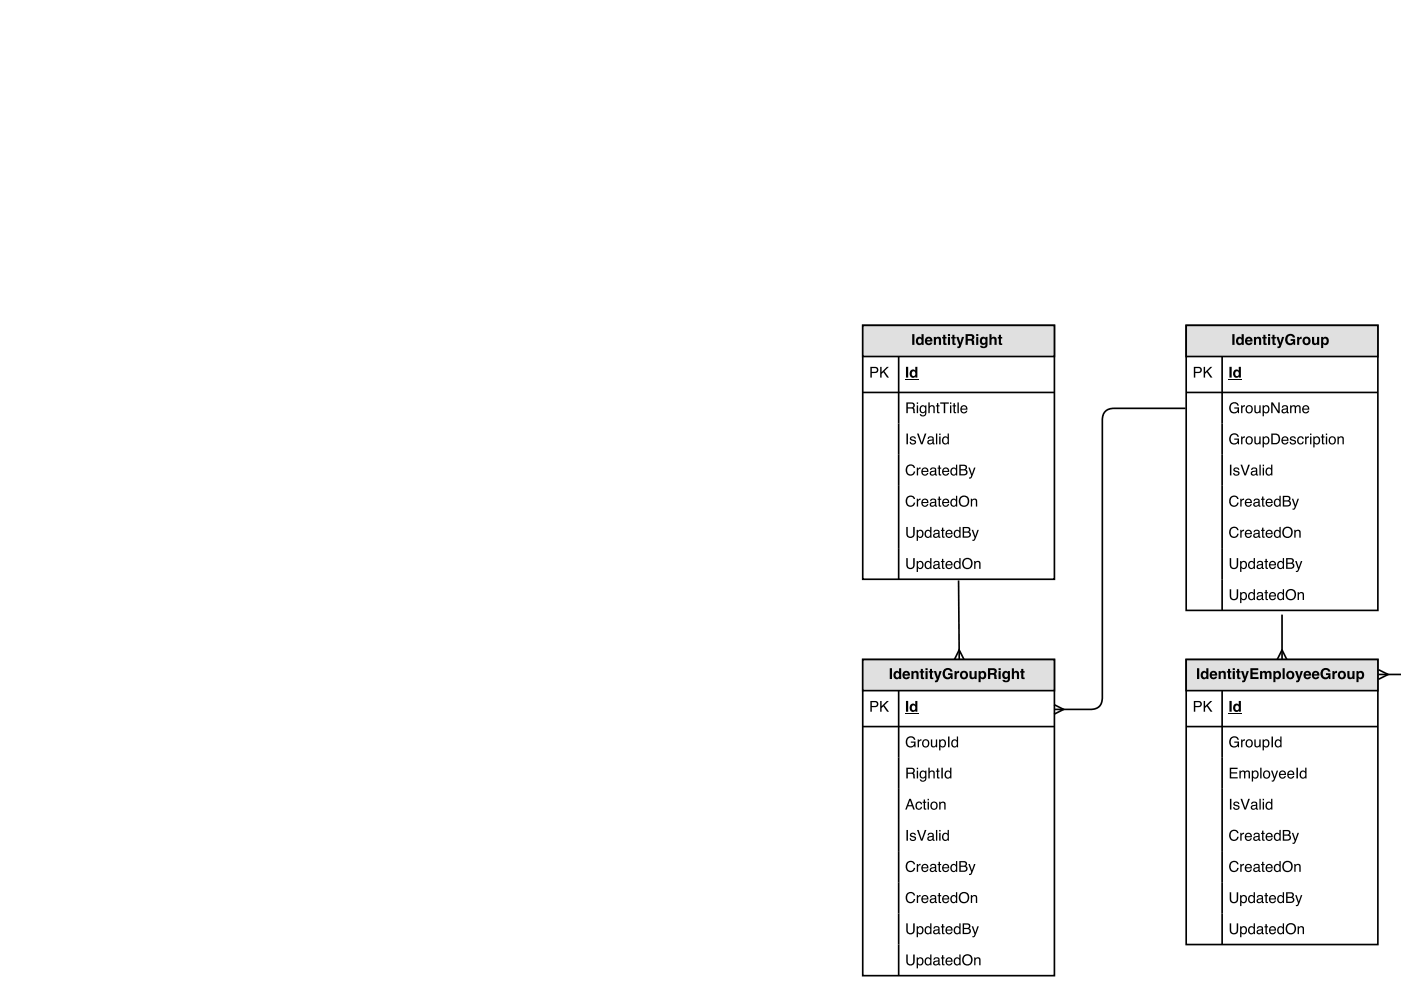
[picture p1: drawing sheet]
<svg xmlns="http://www.w3.org/2000/svg" width="297mm" height="211mm" viewBox="0 0 297 211" stroke-linecap="round" stroke-linejoin="round" font-family="sans-serif">
<path d="M182.9 69h40.7v53.9h-40.7z" fill="none" stroke="#000" stroke-width=".35"/>
<path d="M182.9 69h40.7v6.6h-40.7z" fill="#e0e0e0"/>
<path d="M182.9 69h40.7v6.6h-40.7zM190.5 75.6v47.3M182.9 83.2h40.7" fill="none" stroke="#000" stroke-width=".35"/>
<g fill="#000">
<path d="M184.5 77.8h1.1a.66 .66 0 0 1 .6 .7 .66 .66 0 0 1-.6 .6h-.8v1h-.3zM184.8 78.1v.8h.7a.4 .4 0 0 0 .4-.4 .4 .4 0 0 0-.4-.4zM186.6 77.8h.3v1.1l1.1-1.1h.5l-1 .9 1 1.4h-.4l-.8-1.2-.4 .4v.8h-.3z"/>
<path d="M193.4 70.9h.5v2.3h-.5zM194.4 71.7l.5-.3 .5 .3v-.8h.4v2.3h-.4v-.3a.73 .73 0 0 1-1 .2 .73 .73 0 0 1-.2-1zM194.7 72a.44 .44 0 0 0 0 .7 .44 .44 0 0 0 .7-.2 .43 .43 0 0 0-.1-.6 .43 .43 0 0 0-.6 .1zM196.7 71.9l-.2 .2h.7l-.2-.3zM196.3 71.7a.82 .82 0 0 1 1-.2 .82 .82 0 0 1 .4 .9h-1.2l.3 .4 .9-.1a.87 .87 0 0 1-1.4 .3 .87 .87 0 0 1 0-1.3zM198 71.5h.4v.2a.59 .59 0 0 1 .7-.3 .59 .59 0 0 1 .4 .6v1.2h-.4v-1.2l-.3-.2-.4 .3v1.1h-.4zM200 71h.4v.5h.3v.3h-.3v1h.3v.4l-.5-.1-.2-.1v-1.2h-.3v-.3h.3zM201 70.9h.4v.4h-.4zM201 71.5h.4v1.7h-.4zM201.9 71h.5v.5h.2v.3h-.2v1h.2v.4l-.5-.1-.2-.1v-1.2h-.2v-.3h.2zM202.7 71.5h.5l.4 1.2 .3-1.2h.5l-.6 1.6a.67 .67 0 0 1-.8 .7v-.3l.3-.1 .1-.2zM205.2 71.3v.6h.5a.31 .31 0 0 0 .4-.3 .31 .31 0 0 0-.4-.3zM204.7 70.9h1.1a.64 .64 0 0 1 .8 .4 .64 .64 0 0 1-.4 .8l.3 .1 .1 1-.5-.1a.7 .7 0 0 0-.4-.8h-.5v.9h-.5zM207 70.9h.4v.4h-.4zM207 71.5h.4v1.7h-.4zM208.4 71.9a.44 .44 0 0 0-.2 .6 .44 .44 0 0 0 .7 0l-.1-.6zM208.1 71.5l.5-.1 .3 .3v-.2h.5v1.6a.83 .83 0 0 1-.7 .7 .83 .83 0 0 1-.9-.5h.5a.4 .4 0 0 0 .5 .1 .4 .4 0 0 0 .1-.5 .76 .76 0 0 1-1 0 .76 .76 0 0 1-.1-1zM209.8 70.9h.4v.8a.6 .6 0 0 1 .8-.2 .6 .6 0 0 1 .3 .7v1h-.4l-.1-1.2-.2-.2-.4 .2v1.2h-.4zM211.8 71h.4v.5h.3v.3h-.3v1h.3v.4l-.6-.1-.1-.1v-1.2h-.3v-.3h.3z"/>
<path d="M192.2 92h.3v2.2h-.3zM193.1 92.7a.67 .67 0 0 1 1.1 .3h-.3a.35 .35 0 0 0-.3-.2 .35 .35 0 0 0-.4 .3l.1 .1a.79 .79 0 0 1 .9 .8 .72 .72 0 0 1-.8 .3 .72 .72 0 0 1-.5-.6h.2a.4 .4 0 0 0 .4 .4 .4 .4 0 0 0 .4-.4v-.1a.75 .75 0 0 1-.9-.8zM194.4 92h.4l.6 1.9 .7-1.9h.3l-.8 2.2h-.3zM196.9 93.7a.4 .4 0 0 0 .5 .3 .4 .4 0 0 0 .2-.6zM196.8 92.8a.74 .74 0 0 1 1.2 .2v1h.2l-.2 .3a.47 .47 0 0 0-.7 0 .51 .51 0 0 1-.7-.4 .51 .51 0 0 1 .5-.6l.6-.2a.38 .38 0 0 0-.4-.4 .38 .38 0 0 0-.4 .4h-.2zM198.4 92h.3v2.2h-.3zM199.1 92.6h.3v1.6h-.3zM199.1 92h.3v.3h-.3zM200.1 92.9a.58 .58 0 0 0-.1 .8 .58 .58 0 0 0 .8 .2 .57 .57 0 0 0 .1-.8 .57 .57 0 0 0-.8-.2zM200 92.7l.6-.1 .3 .2v-.9h.3v2.3h-.3v-.2a.76 .76 0 0 1-1 .1 .76 .76 0 0 1-.1-1.1z"/>
<path d="M192.1 77.8h.5v2.3h-.5zM193.1 78.6l.5-.2 .5 .2v-.8h.4v2.3h-.4v-.2a.73 .73 0 0 1-1 .1 .73 .73 0 0 1-.2-1zM193.4 78.9a.44 .44 0 0 0 0 .7 .44 .44 0 0 0 .6-.1 .43 .43 0 0 0 0-.6 .43 .43 0 0 0-.6 0z"/>
<path d="M192.5 85.6v.8h.7a.39 .39 0 0 0 .4-.4 .39 .39 0 0 0-.4-.4zM192.2 85.3a1.96 1.96 0 0 1 1.6 .2l.1 .6-.3 .4 .3 .3 .1 .8h-.3l-.1-.8-.4-.1h-.7v.9h-.3zM194.4 86h.3v1.6h-.3zM194.4 85.3h.3v.4h-.3zM195.2 86.2l.5-.3 .5 .3v-.2h.2v1.5a.73 .73 0 0 1-.5 .8 .73 .73 0 0 1-.9-.5h.3a.48 .48 0 0 0 .6 .2 .48 .48 0 0 0 .2-.6 .72 .72 0 0 1-.9 .1 .72 .72 0 0 1-.2-.9zM195.4 86.3a.55 .55 0 0 0-.1 .8 .55 .55 0 0 0 .8 0 .55 .55 0 0 0 0-.7 .55 .55 0 0 0-.7-.1zM196.8 85.3h.3v.9a.59 .59 0 0 1 .7-.2 .59 .59 0 0 1 .4 .6v1h-.3v-1a.41 .41 0 0 0-.5-.4 .41 .41 0 0 0-.3 .5v.9h-.3zM198.7 85.5h.2v.5h.3v.2h-.3v1.1l.3 .1v.2a.4 .4 0 0 1-.5-.3v-1.1h-.3v-.2h.3zM199.3 85.3h1.9v.3h-.8v2h-.3v-2h-.8zM201.4 86h.3v1.6h-.3zM201.4 85.3h.3v.4h-.3zM202.2 85.5h.3v.5h.2v.2h-.2v1.1l.2 .1v.2a.4 .4 0 0 1-.5-.3v-1.1h-.3v-.2h.3zM203 85.3h.3v2.3h-.3zM203.8 86.2a.76 .76 0 0 1 .9-.2 .76 .76 0 0 1 .4 .9h-1.2a.47 .47 0 0 0 .4 .5 .47 .47 0 0 0 .5-.3h.3a.81 .81 0 0 1-1.2 .5 .81 .81 0 0 1-.2-1.2zM204 86.3l-.1 .4h.9l-.3-.5z"/>
<path d="M192.3 98.8a.99 .99 0 0 1 1-.3 .99 .99 0 0 1 .7 .7h-.3a.73 .73 0 0 0-.9-.4 .73 .73 0 0 0-.5 .9 .72 .72 0 0 0 .6 .9 .72 .72 0 0 0 .8-.6h.3a1.06 1.06 0 0 1-1.3 .8 1.06 1.06 0 0 1-.7-1.4zM194.4 99.2h.2v.3l.6-.4v.3a.45 .45 0 0 0-.5 .5v.9h-.3zM195.5 99.4a.76 .76 0 0 1 1-.2 .76 .76 0 0 1 .3 .9h-1.2a.47 .47 0 0 0 .4 .5 .47 .47 0 0 0 .5-.3h.3a.81 .81 0 0 1-1.1 .5 .81 .81 0 0 1-.3-1.2zM195.8 99.5l-.2 .4h1l-.3-.5zM197.4 100.3a.4 .4 0 0 0 .6 .3 .4 .4 0 0 0 .2-.6zM197.3 99.4a.74 .74 0 0 1 1.2 .2v1h.2l-.2 .3a.47 .47 0 0 0-.7 0 .51 .51 0 0 1-.7-.4 .51 .51 0 0 1 .5-.6l.6-.2a.38 .38 0 0 0-.3-.4 .38 .38 0 0 0-.4 .4h-.3zM199 98.7h.3v.5h.3v.2h-.3v1.1l.3 .1v.2a.4 .4 0 0 1-.6-.3v-1.1h-.2v-.2h.2zM200 99.4a.76 .76 0 0 1 .9-.2 .76 .76 0 0 1 .4 .9h-1.3a.47 .47 0 0 0 .4 .5 .47 .47 0 0 0 .6-.3h.2a.81 .81 0 0 1-1.1 .5 .81 .81 0 0 1-.3-1.2zM200.2 99.5l-.2 .4h1l-.3-.5zM201.9 99.5a.58 .58 0 0 0-.1 .8 .58 .58 0 0 0 .8 .2 .57 .57 0 0 0 .1-.8 .57 .57 0 0 0-.8-.2zM201.8 99.3l.6-.1 .3 .2v-.9h.3v2.3h-.3v-.2a.76 .76 0 0 1-1.1 .1 .76 .76 0 0 1 0-1.1zM203.7 98.8v.7h.6a.37 .37 0 0 0 .4-.3 .37 .37 0 0 0-.5-.4zM203.7 99.8v.8h.7a.41 .41 0 0 0 .4-.5 .41 .41 0 0 0-.5-.3zM203.4 98.6h1a.56 .56 0 0 1 .6 .3 .56 .56 0 0 1-.3 .7 .64 .64 0 0 1 .4 .8 .64 .64 0 0 1-.7 .4h-1zM205.3 99.2h.3l.5 1.3 .4-1.3h.3l-.6 1.8a.55 .55 0 0 1-.7 .5v-.3h.2l.2-.3z"/>
<path d="M192.1 111.8h.4v1.4a.59 .59 0 0 0 .5 .6 .59 .59 0 0 0 .6-.6v-1.4h.3v1.2a.91 .91 0 0 1-.9 1.1 .91 .91 0 0 1-.9-1.1zM194.8 112.7a.58 .58 0 0 0-.2 .8 .58 .58 0 0 0 .8 .2 .58 .58 0 0 0 .1-.8 .58 .58 0 0 0-.7-.2zM194.3 112.4h.3v.2a.73 .73 0 0 1 1-.1 .73 .73 0 0 1 .2 1 .65 .65 0 0 1-.5 .6 .65 .65 0 0 1-.7-.2v.8h-.3zM196.4 112.8a.58 .58 0 0 0-.1 .7 .58 .58 0 0 0 .8 .2 .57 .57 0 0 0 .1-.8 .57 .57 0 0 0-.8-.1zM196.3 112.5l.6-.1 .3 .2v-.8h.3v2.2h-.3v-.2a.76 .76 0 0 1-1 .1 .76 .76 0 0 1-.1-1.1zM198.1 113.5a.4 .4 0 0 0 .6 .3 .4 .4 0 0 0 .2-.6zM198 112.6a.74 .74 0 0 1 1.2 .2v1h.2l-.1 .3a.47 .47 0 0 0-.8 0 .51 .51 0 0 1-.7-.4 .51 .51 0 0 1 .5-.6l.6-.1a.38 .38 0 0 0-.3-.4 .38 .38 0 0 0-.4 .3h-.3zM199.7 111.9h.3v.5h.3v.2h-.3v1.1l.3 .1v.2a.4 .4 0 0 1-.6-.3v-1.1h-.2v-.2h.2zM200.7 112.6a.76 .76 0 0 1 .9-.2 .76 .76 0 0 1 .4 .9h-1.2a.47 .47 0 0 0 .3 .5 .47 .47 0 0 0 .6-.3h.2a.81 .81 0 0 1-1.1 .5 .81 .81 0 0 1-.3-1.2zM200.9 112.7l-.1 .4h.9l-.3-.5zM202.6 112.8a.58 .58 0 0 0-.1 .7 .58 .58 0 0 0 .8 .2 .57 .57 0 0 0 .1-.8 .57 .57 0 0 0-.8-.1zM202.5 112.5l.6-.1 .3 .2v-.8h.3v2.2h-.3v-.2a.76 .76 0 0 1-1.1 .1 .76 .76 0 0 1 0-1.1zM204.4 112v.7h.6a.37 .37 0 0 0 .4-.3 .37 .37 0 0 0-.4-.4zM204.4 113v.8h.7a.41 .41 0 0 0 .4-.5 .41 .41 0 0 0-.5-.3zM204.1 111.8h1a.56 .56 0 0 1 .6 .3 .56 .56 0 0 1-.3 .7 .64 .64 0 0 1 .4 .8 .64 .64 0 0 1-.7 .4h-1zM206 112.4h.3l.5 1.3 .4-1.3h.3l-.6 1.8a.55 .55 0 0 1-.7 .5v-.3h.2l.2-.3z"/>
<path d="M192.1 118.4h.4v1.4a.59 .59 0 0 0 .5 .6 .59 .59 0 0 0 .6-.6v-1.4h.3v1.3a.91 .91 0 0 1-.9 1 .91 .91 0 0 1-.9-1zM194.8 119.3a.58 .58 0 0 0-.2 .8 .58 .58 0 0 0 .8 .2 .58 .58 0 0 0 .1-.8 .58 .58 0 0 0-.7-.2zM194.3 119h.3v.2a.73 .73 0 0 1 1-.1 .73 .73 0 0 1 .2 1 .65 .65 0 0 1-.5 .6 .65 .65 0 0 1-.7-.2v.8h-.3zM196.4 119.4a.58 .58 0 0 0-.1 .7 .58 .58 0 0 0 .8 .2 .57 .57 0 0 0 .1-.8 .57 .57 0 0 0-.8-.1zM196.3 119.1l.6-.1 .3 .2v-.8h.3v2.2h-.3v-.2a.76 .76 0 0 1-1 .1 .76 .76 0 0 1-.1-1.1zM198.1 120.1a.4 .4 0 0 0 .6 .3 .4 .4 0 0 0 .2-.6zM198 119.2a.74 .74 0 0 1 1.2 .2v1l.2 .1-.1 .2a.47 .47 0 0 0-.8 0 .51 .51 0 0 1-.7-.4 .51 .51 0 0 1 .5-.6l.6-.1a.38 .38 0 0 0-.3-.4 .38 .38 0 0 0-.4 .3h-.3zM199.7 118.5h.3v.5h.3v.2h-.3v1.1l.3 .1v.2a.4 .4 0 0 1-.6-.3v-1.1h-.2v-.2h.2zM200.7 119.2a.76 .76 0 0 1 .9-.2 .76 .76 0 0 1 .4 .9h-1.2a.47 .47 0 0 0 .3 .6 .47 .47 0 0 0 .6-.4h.2a.81 .81 0 0 1-1.1 .5 .81 .81 0 0 1-.3-1.2zM200.9 119.3l-.1 .4h.9l-.3-.5zM202.6 119.4a.58 .58 0 0 0-.1 .7 .58 .58 0 0 0 .8 .2 .57 .57 0 0 0 .1-.8 .57 .57 0 0 0-.8-.1zM202.5 119.1l.6-.1 .3 .2v-.8h.3v2.2h-.3v-.2a.76 .76 0 0 1-1.1 .1 .76 .76 0 0 1 0-1.1zM204.4 118.5a1.15 1.15 0 0 1 1.6 .3 1.15 1.15 0 0 1-.3 1.6 1.15 1.15 0 0 1-1.6-.3l-.1-.9zM204.5 118.8a.91 .91 0 0 0-.1 1.2 .91 .91 0 0 0 1.2 .3 .9 .9 0 0 0 .2-1.3 .9 .9 0 0 0-1.3-.2zM206.5 119h.3v.2a.59 .59 0 0 1 .7-.2 .59 .59 0 0 1 .4 .6v1h-.3v-1a.41 .41 0 0 0-.5-.4 .41 .41 0 0 0-.3 .6v.8h-.3z"/>
<path d="M192.3 105.4a.99 .99 0 0 1 1-.3 .99 .99 0 0 1 .7 .7h-.3a.73 .73 0 0 0-.9-.4 .73 .73 0 0 0-.5 .9 .72 .72 0 0 0 .6 .9 .72 .72 0 0 0 .8-.6h.3a1.06 1.06 0 0 1-1.3 .8 1.06 1.06 0 0 1-.7-1.4zM194.4 105.8h.2v.3l.6-.4v.3a.45 .45 0 0 0-.5 .5v.9h-.3zM195.5 106a.76 .76 0 0 1 1-.2 .76 .76 0 0 1 .3 .9h-1.2a.47 .47 0 0 0 .4 .5 .47 .47 0 0 0 .5-.3h.3a.81 .81 0 0 1-1.1 .5 .81 .81 0 0 1-.3-1.2zM195.8 106.1l-.2 .4h1l-.3-.5zM197.4 106.9a.4 .4 0 0 0 .6 .3 .4 .4 0 0 0 .2-.6zM197.3 106a.74 .74 0 0 1 1.2 .2v1h.2l-.2 .3a.47 .47 0 0 0-.7 0 .51 .51 0 0 1-.7-.4 .51 .51 0 0 1 .5-.6l.6-.1a.38 .38 0 0 0-.3-.5 .38 .38 0 0 0-.4 .4h-.3zM199 105.3h.3v.5h.3v.2h-.3v1.1l.3 .1v.2a.4 .4 0 0 1-.6-.3v-1.1h-.2v-.2h.2zM200 106a.76 .76 0 0 1 .9-.2 .76 .76 0 0 1 .4 .9h-1.3a.47 .47 0 0 0 .4 .5 .47 .47 0 0 0 .6-.3h.2a.81 .81 0 0 1-1.1 .5 .81 .81 0 0 1-.3-1.2zM200.2 106.1l-.2 .4h1l-.3-.5zM201.9 106.2a.58 .58 0 0 0-.1 .7 .58 .58 0 0 0 .8 .2 .57 .57 0 0 0 .1-.8 .57 .57 0 0 0-.8-.1zM201.8 105.9l.6-.1 .3 .2v-.8h.3v2.2h-.3v-.2a.76 .76 0 0 1-1.1 .1 .76 .76 0 0 1 0-1.1zM203.7 105.3a1.15 1.15 0 0 1 1.6 .3 1.15 1.15 0 0 1-.3 1.6 1.15 1.15 0 0 1-1.6-.3l-.1-.9zM203.8 105.6a.91 .91 0 0 0-.1 1.2 .91 .91 0 0 0 1.2 .3 .9 .9 0 0 0 .2-1.3 .9 .9 0 0 0-1.3-.2zM205.8 105.8h.3v.2a.59 .59 0 0 1 .7-.2 .59 .59 0 0 1 .4 .6v1h-.3v-1a.41 .41 0 0 0-.5-.4 .41 .41 0 0 0-.3 .6v.8h-.3z"/>
</g>
<path d="M191.9 80.4h2.8" fill="none" stroke="#000" stroke-width=".21"/>
<path d="M251.5 69h40.6v60.5h-40.6z" fill="#fff"/>
<path d="M251.5 69h40.6v60.5h-40.6z" fill="none" stroke="#000" stroke-width=".35"/>
<path d="M251.5 69h40.6v6.6h-40.6z" fill="#e0e0e0"/>
<path d="M251.5 69h40.6v6.6h-40.6zM259.1 75.6v53.9M251.5 83.2h40.6" fill="none" stroke="#000" stroke-width=".35"/>
<g fill="#000">
<path d="M253.1 77.8h1a.66 .66 0 0 1 .7 .7 .66 .66 0 0 1-.7 .6h-.7v1h-.3zM253.4 78.1v.8h.6a.4 .4 0 0 0 .5-.4 .4 .4 0 0 0-.5-.4zM255.2 77.8h.3v1.1l1.1-1.1h.4l-.9 .9 1 1.4h-.4l-.8-1.2-.4 .4v.8h-.3z"/>
<path d="M261.3 70.9h.5v2.3h-.5zM262.3 71.7l.5-.3 .5 .3v-.8h.4v2.3h-.4v-.3a.73 .73 0 0 1-1 .2 .73 .73 0 0 1-.2-1zM262.6 72a.44 .44 0 0 0-.1 .7 .44 .44 0 0 0 .7-.2 .43 .43 0 0 0 0-.6 .43 .43 0 0 0-.6 .1zM264.5 71.9l-.1 .2h.7l-.2-.3zM264.2 71.7a.82 .82 0 0 1 1-.2 .82 .82 0 0 1 .4 .9h-1.2l.3 .4 .8-.1a.87 .87 0 0 1-1.3 .3 .87 .87 0 0 1 0-1.3zM265.9 71.5h.4v.2a.59 .59 0 0 1 .7-.3 .59 .59 0 0 1 .4 .6v1.2h-.5v-1.2l-.2-.2-.4 .3v1.1h-.4zM267.9 71h.4v.5h.3v.3h-.3v1h.3v.4l-.6-.1-.1-.1v-1.2h-.3v-.3h.3zM268.9 70.9h.4v.4h-.4zM268.9 71.5h.4v1.7h-.4zM269.8 71h.4v.5h.3v.3h-.3v1h.3v.4l-.5-.1-.2-.1v-1.2h-.2v-.3h.2zM270.6 71.5h.5l.4 1.2 .3-1.2h.5l-.6 1.6a.67 .67 0 0 1-.9 .7v-.3l.3-.1 .1-.2zM272.8 71.1a1.06 1.06 0 0 1 1.8 .5h-.5a.62 .62 0 0 0-.8-.4 .62 .62 0 0 0-.3 .8 .62 .62 0 0 0 .4 .8 .62 .62 0 0 0 .8-.5h-.6v-.4h1v1.3h-.3l-.1-.3a1.06 1.06 0 0 1-1.3 .1 1.06 1.06 0 0 1-.4-1.3zM275 71.5h.4v.3l.2-.3 .4-.1v.5a.45 .45 0 0 0-.5 .4v.9h-.5zM276.7 71.9a.47 .47 0 0 0 0 .8 .47 .47 0 0 0 .7-.2l-.1-.6-.3-.1zM276.1 72.3a.9 .9 0 0 1 1.8 0 .9 .9 0 0 1-1.8 0zM278.2 71.5h.4v1.1l.3 .2 .3-.3v-1h.5v1.7h-.4l-.1-.2a.6 .6 0 0 1-.7 .1 .6 .6 0 0 1-.3-.6zM280.7 71.9a.45 .45 0 0 0-.1 .7 .45 .45 0 0 0 .7-.1l-.1-.5-.3-.2zM280.1 71.5h.4v.2a.73 .73 0 0 1 1-.1 .73 .73 0 0 1 .2 1 .65 .65 0 0 1-.4 .6 .65 .65 0 0 1-.8-.3v.9h-.4z"/>
<path d="M260.8 98.6h.3v2.2h-.3zM261.7 99.3a.67 .67 0 0 1 1.1 .4h-.3a.35 .35 0 0 0-.4-.3 .35 .35 0 0 0-.3 .3l.1 .1a.79 .79 0 0 1 .9 .8 .72 .72 0 0 1-.8 .3 .72 .72 0 0 1-.6-.6h.3a.4 .4 0 0 0 .4 .4 .4 .4 0 0 0 .4-.4l-.1-.1a.75 .75 0 0 1-.8-.8zM263 98.6h.4l.6 1.9 .7-1.9h.3l-.8 2.2h-.4zM265.5 100.3a.4 .4 0 0 0 .5 .3 .4 .4 0 0 0 .2-.6zM265.4 99.4a.74 .74 0 0 1 1.2 .2v1h.1l-.1 .3a.47 .47 0 0 0-.7 0 .51 .51 0 0 1-.7-.4 .51 .51 0 0 1 .5-.6l.6-.2a.38 .38 0 0 0-.4-.4 .38 .38 0 0 0-.4 .4h-.2zM267 98.6h.3v2.2h-.3zM267.7 99.2h.3v1.6h-.3zM267.7 98.6h.3v.3h-.3zM268.7 99.5a.58 .58 0 0 0-.1 .8 .58 .58 0 0 0 .8 .2 .57 .57 0 0 0 .1-.8 .57 .57 0 0 0-.8-.2zM268.6 99.3l.6-.1 .3 .2v-.9h.3v2.3h-.3v-.2a.76 .76 0 0 1-1 .1 .76 .76 0 0 1-.1-1.1z"/>
<path d="M260.7 77.8h.4v2.3h-.4zM261.6 78.6l.6-.2 .4 .2v-.8h.5v2.3h-.4v-.2a.73 .73 0 0 1-1 .1 .73 .73 0 0 1-.2-1zM262 78.9a.44 .44 0 0 0-.1 .7 .44 .44 0 0 0 .7-.1 .43 .43 0 0 0 0-.6 .43 .43 0 0 0-.6 0z"/>
<path d="M260.9 85.6a1.02 1.02 0 0 1 1.8 .4h-.3a.75 .75 0 0 0-1-.4 .75 .75 0 0 0-.5 .9 .75 .75 0 0 0 .7 .9 .75 .75 0 0 0 .8-.7h-.7v-.3h1v1.2h-.2l-.1-.3a1.09 1.09 0 0 1-1.4 .2 1.09 1.09 0 0 1-.3-1.5zM263.1 86h.3v.3l.5-.4v.3a.45 .45 0 0 0-.5 .5v.9h-.3zM264.6 86.2a.59 .59 0 0 0-.2 .9 .59 .59 0 0 0 .8 .1 .6 .6 0 0 0 .1-.7 .6 .6 0 0 0-.7-.3zM264.3 86.2a.81 .81 0 0 1 1.1 .1 .81 .81 0 0 1-.1 1.1 .81 .81 0 0 1-1.1-.1l-.1-.7zM265.9 86h.3v1.1a.42 .42 0 0 0 .6 .3 .42 .42 0 0 0 .2-.6v-.8h.3v1.6h-.3v-.2a.58 .58 0 0 1-.6 .3 .58 .58 0 0 1-.5-.6zM268.1 86.3a.58 .58 0 0 0-.2 .8 .58 .58 0 0 0 .8 .2 .58 .58 0 0 0 .2-.8 .58 .58 0 0 0-.8-.2zM267.7 86h.3v.2a.73 .73 0 0 1 1-.1 .73 .73 0 0 1 .1 1 .65 .65 0 0 1-.4 .6 .65 .65 0 0 1-.7-.3v.9h-.3zM269.5 85.3h.4l1.1 1.9v-1.9h.3v2.3h-.3l-1.2-1.8v1.8h-.3zM272 87a.4 .4 0 0 0 .5 .4 .4 .4 0 0 0 .2-.6zM271.9 86.1a.74 .74 0 0 1 1.2 .3v1h.2l-.2 .3a.47 .47 0 0 0-.7 0 .51 .51 0 0 1-.7-.4 .51 .51 0 0 1 .5-.6l.6-.2a.38 .38 0 0 0-.4-.4 .38 .38 0 0 0-.4 .4h-.2zM273.5 86h.3v.2a.54 .54 0 0 1 .9 0 .55 .55 0 0 1 .7-.2 .55 .55 0 0 1 .4 .5v1.1h-.3v-1.3l-.3-.1-.4 .2v1.2h-.3v-1.1a.38 .38 0 0 0-.5-.3 .38 .38 0 0 0-.2 .5v.9h-.3zM276.3 86.2a.76 .76 0 0 1 .9-.2 .76 .76 0 0 1 .4 .9h-1.2a.47 .47 0 0 0 .3 .5 .47 .47 0 0 0 .6-.3h.3a.81 .81 0 0 1-1.2 .5 .81 .81 0 0 1-.2-1.2zM276.5 86.3l-.1 .4h.9l-.3-.5z"/>
<path d="M260.9 92.2a1.02 1.02 0 0 1 1.8 .4h-.3a.75 .75 0 0 0-1-.4 .75 .75 0 0 0-.5 .9 .75 .75 0 0 0 .7 .9 .75 .75 0 0 0 .8-.7h-.7v-.3h1v1.2h-.2l-.1-.3a1.09 1.09 0 0 1-1.4 .2 1.09 1.09 0 0 1-.3-1.5zM263.1 92.6h.3v.3l.5-.4v.3a.45 .45 0 0 0-.5 .5v.9h-.3zM264.6 92.9a.59 .59 0 0 0-.2 .8 .59 .59 0 0 0 .8 .1 .6 .6 0 0 0 .1-.7 .6 .6 0 0 0-.7-.2zM264.3 92.8a.81 .81 0 0 1 1.1 .1 .81 .81 0 0 1-.1 1.1 .81 .81 0 0 1-1.1-.1l-.1-.7zM265.9 92.6h.3v1.1a.42 .42 0 0 0 .6 .3 .42 .42 0 0 0 .2-.6v-.8h.3v1.6h-.3v-.2a.58 .58 0 0 1-.6 .3 .58 .58 0 0 1-.5-.6zM268.1 92.9a.58 .58 0 0 0-.2 .8 .58 .58 0 0 0 .8 .2 .58 .58 0 0 0 .2-.8 .58 .58 0 0 0-.8-.2zM267.7 92.6h.3v.2a.73 .73 0 0 1 1-.1 .73 .73 0 0 1 .1 1 .65 .65 0 0 1-.4 .6 .65 .65 0 0 1-.7-.3v.9h-.3zM269.8 92.2v1.8h.6a.89 .89 0 0 0 .7-.9 .89 .89 0 0 0-.7-.9zM269.5 92h1a1.15 1.15 0 0 1 .9 1.1 1.15 1.15 0 0 1-1 1.1h-.9zM271.9 92.8a.76 .76 0 0 1 .9-.2 .76 .76 0 0 1 .4 .9h-1.2a.47 .47 0 0 0 .3 .5 .47 .47 0 0 0 .6-.3h.3a.81 .81 0 0 1-1.2 .5 .81 .81 0 0 1-.2-1.2zM272.1 92.9l-.1 .4h.9l-.3-.5zM273.6 92.7a.67 .67 0 0 1 1.1 .3h-.2a.35 .35 0 0 0-.4-.2 .35 .35 0 0 0-.3 .3l.1 .1a.79 .79 0 0 1 .9 .8 .72 .72 0 0 1-.8 .3 .72 .72 0 0 1-.6-.6h.3a.4 .4 0 0 0 .4 .4 .4 .4 0 0 0 .4-.4l-.1-.1a.75 .75 0 0 1-.9-.8zM275.2 92.8a.68 .68 0 0 1 .7-.3 .68 .68 0 0 1 .5 .6h-.2a.46 .46 0 0 0-.7-.3 .46 .46 0 0 0-.2 .6 .44 .44 0 0 0 .3 .6 .44 .44 0 0 0 .6-.4h.2a.75 .75 0 0 1-1 .6 .75 .75 0 0 1-.4-1zM276.7 92.6h.3v.3l.5-.4v.3a.45 .45 0 0 0-.5 .5v.9h-.3zM277.8 92.6h.2v1.6h-.2zM277.8 92h.2v.3h-.2zM278.9 92.9a.58 .58 0 0 0-.2 .8 .58 .58 0 0 0 .8 .2 .58 .58 0 0 0 .1-.8 .58 .58 0 0 0-.7-.2zM278.4 92.6h.3v.2a.73 .73 0 0 1 1-.1 .73 .73 0 0 1 .2 1 .65 .65 0 0 1-.5 .6 .65 .65 0 0 1-.7-.3v.9h-.3zM280.3 92.1h.3v.5h.2v.2h-.2v1.1l.2 .1v.2a.4 .4 0 0 1-.5-.3v-1.1h-.2v-.2h.2zM281.1 92.6h.3v1.6h-.3zM281.1 92h.3v.3h-.3zM282.2 92.9a.59 .59 0 0 0-.2 .8 .59 .59 0 0 0 .8 .1 .6 .6 0 0 0 .1-.7 .6 .6 0 0 0-.7-.2zM281.9 92.8a.81 .81 0 0 1 1.2 .1 .81 .81 0 0 1-.2 1.1 .81 .81 0 0 1-1.1-.1l-.1-.7zM283.6 92.6h.2v.2a.59 .59 0 0 1 .7-.2 .59 .59 0 0 1 .4 .6v1h-.3v-1a.41 .41 0 0 0-.5-.4 .41 .41 0 0 0-.3 .6v.8h-.2z"/>
<path d="M260.7 118.4h.3v1.4a.59 .59 0 0 0 .6 .6 .59 .59 0 0 0 .6-.6v-1.4h.3v1.3a.91 .91 0 0 1-.9 1 .91 .91 0 0 1-.9-1zM263.3 119.3a.58 .58 0 0 0-.1 .8 .58 .58 0 0 0 .8 .2 .58 .58 0 0 0 .1-.8 .58 .58 0 0 0-.8-.2zM262.9 119h.3v.2a.73 .73 0 0 1 1-.1 .73 .73 0 0 1 .2 1 .65 .65 0 0 1-.5 .6 .65 .65 0 0 1-.7-.2v.8h-.3zM265 119.4a.58 .58 0 0 0-.1 .7 .58 .58 0 0 0 .8 .2 .57 .57 0 0 0 .1-.8 .57 .57 0 0 0-.8-.1zM264.9 119.1l.6-.1 .3 .2v-.8h.3v2.2h-.3v-.2a.76 .76 0 0 1-1 .1 .76 .76 0 0 1-.1-1.1zM266.7 120.1a.4 .4 0 0 0 .5 .3 .4 .4 0 0 0 .3-.6zM266.6 119.2a.74 .74 0 0 1 1.2 .2v1l.2 .1-.2 .2a.47 .47 0 0 0-.7 0 .51 .51 0 0 1-.7-.4 .51 .51 0 0 1 .5-.6l.6-.1a.38 .38 0 0 0-.3-.4 .38 .38 0 0 0-.5 .3h-.2zM268.3 118.5h.3v.5h.2v.2h-.2v1.1l.2 .1v.2a.4 .4 0 0 1-.5-.3v-1.1h-.2v-.2h.2zM269.3 119.2a.76 .76 0 0 1 .9-.2 .76 .76 0 0 1 .3 .9h-1.2a.47 .47 0 0 0 .4 .6 .47 .47 0 0 0 .6-.4h.2a.81 .81 0 0 1-1.1 .5 .81 .81 0 0 1-.3-1.2zM269.5 119.3l-.2 .4h1l-.3-.5zM271.2 119.4a.58 .58 0 0 0-.1 .7 .58 .58 0 0 0 .8 .2 .57 .57 0 0 0 .1-.8 .57 .57 0 0 0-.8-.1zM271.1 119.1l.6-.1 .3 .2v-.8h.2v2.2h-.2v-.2a.76 .76 0 0 1-1.1 .1 .76 .76 0 0 1 0-1.1zM273 118.6v.7h.5a.37 .37 0 0 0 .5-.3 .37 .37 0 0 0-.5-.4zM273 119.6v.8h.7a.41 .41 0 0 0 .4-.4 .41 .41 0 0 0-.5-.4zM272.7 118.4h1a.56 .56 0 0 1 .6 .3 .56 .56 0 0 1-.3 .7 .64 .64 0 0 1 .4 .8 .64 .64 0 0 1-.8 .4h-.9zM274.6 119h.3l.5 1.3 .4-1.3h.3l-.6 1.8a.55 .55 0 0 1-.8 .5v-.2h.3l.2-.4z"/>
<path d="M260.9 105.4a.99 .99 0 0 1 1-.3 .99 .99 0 0 1 .7 .7h-.3a.73 .73 0 0 0-.9-.4 .73 .73 0 0 0-.5 .9 .72 .72 0 0 0 .6 .9 .72 .72 0 0 0 .8-.6h.3a1.06 1.06 0 0 1-1.3 .8 1.06 1.06 0 0 1-.7-1.4zM263 105.8h.2v.3l.6-.4v.3a.45 .45 0 0 0-.6 .5v.9h-.2zM264.1 106a.76 .76 0 0 1 1-.2 .76 .76 0 0 1 .3 .9h-1.2a.47 .47 0 0 0 .4 .5 .47 .47 0 0 0 .5-.3h.3a.81 .81 0 0 1-1.1 .5 .81 .81 0 0 1-.3-1.2zM264.4 106.1l-.2 .4h.9l-.3-.5zM266 106.9a.4 .4 0 0 0 .5 .3 .4 .4 0 0 0 .2-.6zM265.9 106a.74 .74 0 0 1 1.2 .2v1h.2l-.2 .3a.47 .47 0 0 0-.7 0 .51 .51 0 0 1-.7-.4 .51 .51 0 0 1 .5-.6l.6-.1a.38 .38 0 0 0-.4-.5 .38 .38 0 0 0-.4 .4h-.2zM267.6 105.3h.3v.5h.2v.2h-.2v1.1l.2 .1v.2a.4 .4 0 0 1-.5-.3v-1.1h-.2v-.2h.2zM268.5 106a.76 .76 0 0 1 1-.2 .76 .76 0 0 1 .3 .9h-1.2a.47 .47 0 0 0 .4 .5 .47 .47 0 0 0 .5-.3h.3a.81 .81 0 0 1-1.1 .5 .81 .81 0 0 1-.3-1.2zM268.8 106.1l-.2 .4h1l-.3-.5zM270.5 106.2a.58 .58 0 0 0-.1 .7 .58 .58 0 0 0 .8 .2 .57 .57 0 0 0 .1-.8 .57 .57 0 0 0-.8-.1zM270.4 105.9l.6-.1 .3 .2v-.8h.2v2.2h-.2v-.2a.76 .76 0 0 1-1.1 .1 .76 .76 0 0 1-.1-1.1zM272.3 105.4v.7h.5a.37 .37 0 0 0 .5-.3 .37 .37 0 0 0-.5-.4zM272.3 106.4v.8h.6a.41 .41 0 0 0 .5-.5 .41 .41 0 0 0-.5-.3zM272 105.2h1a.56 .56 0 0 1 .6 .3 .56 .56 0 0 1-.3 .7 .64 .64 0 0 1 .4 .8 .64 .64 0 0 1-.8 .4h-.9zM273.9 105.8h.3l.4 1.3 .5-1.3h.3l-.7 1.8a.55 .55 0 0 1-.7 .5v-.3h.3l.2-.3z"/>
<path d="M260.9 112.1a.99 .99 0 0 1 1-.4 .99 .99 0 0 1 .7 .7h-.3a.73 .73 0 0 0-.9-.4 .73 .73 0 0 0-.5 .9 .72 .72 0 0 0 .6 .9 .72 .72 0 0 0 .8-.6h.3a1.06 1.06 0 0 1-1.3 .8 1.06 1.06 0 0 1-.7-1.4zM263 112.4h.2v.3l.6-.3v.2a.45 .45 0 0 0-.6 .5v.9h-.2zM264.1 112.6a.76 .76 0 0 1 1-.2 .76 .76 0 0 1 .3 .9h-1.2a.47 .47 0 0 0 .4 .5 .47 .47 0 0 0 .5-.3h.3a.81 .81 0 0 1-1.1 .5 .81 .81 0 0 1-.3-1.2zM264.4 112.7l-.2 .4h.9l-.3-.5zM266 113.5a.4 .4 0 0 0 .5 .3 .4 .4 0 0 0 .2-.6zM265.9 112.6a.74 .74 0 0 1 1.2 .2v1h.2l-.2 .3a.47 .47 0 0 0-.7 0 .51 .51 0 0 1-.7-.4 .51 .51 0 0 1 .5-.6l.6-.1a.38 .38 0 0 0-.4-.4 .38 .38 0 0 0-.4 .3h-.2zM267.6 111.9h.3v.5h.2v.2h-.2v1.1l.2 .1v.2a.4 .4 0 0 1-.5-.3v-1.1h-.2v-.2h.2zM268.5 112.6a.76 .76 0 0 1 1-.2 .76 .76 0 0 1 .3 .9h-1.2a.47 .47 0 0 0 .4 .5 .47 .47 0 0 0 .5-.3h.3a.81 .81 0 0 1-1.1 .5 .81 .81 0 0 1-.3-1.2zM268.8 112.7l-.2 .4h1l-.3-.5zM270.5 112.8a.58 .58 0 0 0-.1 .7 .58 .58 0 0 0 .8 .2 .57 .57 0 0 0 .1-.8 .57 .57 0 0 0-.8-.1zM270.4 112.5l.6-.1 .3 .2v-.8h.2v2.2h-.2v-.2a.76 .76 0 0 1-1.1 .1 .76 .76 0 0 1-.1-1.1zM272.3 111.9a1.15 1.15 0 0 1 1.6 .3 1.15 1.15 0 0 1-.3 1.6 1.15 1.15 0 0 1-1.6-.3l-.1-.9zM272.4 112.2a.91 .91 0 0 0-.1 1.2 .91 .91 0 0 0 1.1 .3 .9 .9 0 0 0 .3-1.3 .9 .9 0 0 0-1.3-.2zM274.4 112.4h.3v.2a.59 .59 0 0 1 .7-.2 .59 .59 0 0 1 .4 .6v1h-.3v-1a.41 .41 0 0 0-.5-.4 .41 .41 0 0 0-.3 .6v.8h-.3z"/>
<path d="M260.7 125h.3v1.4a.59 .59 0 0 0 .6 .6 .59 .59 0 0 0 .6-.6v-1.4h.3v1.3a.91 .91 0 0 1-.9 1 .91 .91 0 0 1-.9-1zM263.3 125.9a.58 .58 0 0 0-.1 .8 .58 .58 0 0 0 .8 .2 .58 .58 0 0 0 .1-.8 .58 .58 0 0 0-.8-.2zM262.9 125.6h.3v.2a.73 .73 0 0 1 1-.1 .73 .73 0 0 1 .2 1 .65 .65 0 0 1-.5 .6 .65 .65 0 0 1-.7-.2v.8h-.3zM265 126a.58 .58 0 0 0-.1 .7 .58 .58 0 0 0 .8 .2 .57 .57 0 0 0 .1-.8 .57 .57 0 0 0-.8-.1zM264.9 125.7l.6-.1 .3 .2v-.8h.3v2.3h-.3v-.3a.76 .76 0 0 1-1 .1 .76 .76 0 0 1-.1-1.1zM266.7 126.7a.4 .4 0 0 0 .5 .3 .4 .4 0 0 0 .3-.6zM266.6 125.8a.74 .74 0 0 1 1.2 .2v1l.2 .1-.2 .2a.47 .47 0 0 0-.7 0 .51 .51 0 0 1-.7-.4 .51 .51 0 0 1 .5-.6l.6-.1a.38 .38 0 0 0-.3-.4 .38 .38 0 0 0-.5 .3h-.2zM268.3 125.1h.3v.5h.2v.2h-.2v1.1l.2 .1v.3a.4 .4 0 0 1-.5-.4v-1.1h-.2v-.2h.2zM269.3 125.8a.76 .76 0 0 1 .9-.2 .76 .76 0 0 1 .3 .9h-1.2a.47 .47 0 0 0 .4 .6 .47 .47 0 0 0 .6-.4h.2a.81 .81 0 0 1-1.1 .5 .81 .81 0 0 1-.3-1.2zM269.5 125.9l-.2 .4h1l-.3-.5zM271.2 126a.58 .58 0 0 0-.1 .7 .58 .58 0 0 0 .8 .2 .57 .57 0 0 0 .1-.8 .57 .57 0 0 0-.8-.1zM271.1 125.7l.6-.1 .3 .2v-.8h.2v2.3h-.2v-.3a.76 .76 0 0 1-1.1 .1 .76 .76 0 0 1 0-1.1zM273 125.2a1.15 1.15 0 0 1 1.6 .2 1.15 1.15 0 0 1-.3 1.6 1.15 1.15 0 0 1-1.6-.3l-.1-.9zM273.1 125.4a.91 .91 0 0 0-.1 1.2 .91 .91 0 0 0 1.1 .3 .9 .9 0 0 0 .3-1.3 .9 .9 0 0 0-1.3-.2zM275.1 125.6h.3v.2a.59 .59 0 0 1 .7-.2 .59 .59 0 0 1 .4 .6v1.1h-.3v-1.1a.41 .41 0 0 0-.5-.4 .41 .41 0 0 0-.3 .6v.9h-.3z"/>
</g>
<path d="M260.5 80.4h2.8" fill="none" stroke="#000" stroke-width=".21"/>
<path d="M182.9 139.9h40.7v67h-40.7z" fill="#fff"/>
<path d="M182.9 139.9h40.7v67h-40.7z" fill="none" stroke="#000" stroke-width=".35"/>
<path d="M182.9 139.9h40.7v6.6h-40.7z" fill="#e0e0e0"/>
<path d="M182.9 139.9h40.7v6.6h-40.7zM182.9 154.1h40.7M190.5 146.5v60.4" fill="none" stroke="#000" stroke-width=".35"/>
<g fill="#000">
<path d="M184.5 148.7h1.1a.66 .66 0 0 1 .6 .6 .66 .66 0 0 1-.6 .7h-.8v1h-.3zM184.8 148.9v.8h.7a.4 .4 0 0 0 .4-.4 .4 .4 0 0 0-.4-.4zM186.6 148.7h.3v1.1l1.1-1.1h.5l-1 .9 1 1.4h-.4l-.8-1.2-.4 .4v.8h-.3z"/>
<path d="M188.6 141.7h.5v2.3h-.5zM189.6 142.5l.6-.2 .4 .2v-.8h.5v2.3h-.5v-.2a.73 .73 0 0 1-.9 .1 .73 .73 0 0 1-.3-1zM190 142.8a.44 .44 0 0 0-.1 .7 .44 .44 0 0 0 .7-.1 .43 .43 0 0 0 0-.6 .43 .43 0 0 0-.6 0zM191.9 142.7l-.1 .3h.7l-.2-.3zM191.6 142.5a.82 .82 0 0 1 .9-.1 .82 .82 0 0 1 .4 .9h-1.1l.2 .4 .9-.2a.87 .87 0 0 1-1.3 .4 .87 .87 0 0 1 0-1.4zM193.2 142.3h.5v.3a.59 .59 0 0 1 .6-.3 .59 .59 0 0 1 .5 .6v1.1h-.5v-1.1l-.3-.2-.3 .3v1h-.5zM195.2 141.9h.5v.4h.2v.4h-.2v.9l.2 .1v.3h-.5l-.2-.2v-1.1h-.2v-.4h.2zM196.2 141.7h.5v.4h-.5zM196.2 142.3h.5v1.7h-.5zM197.2 141.9h.4v.4h.3v.4h-.3v.9l.3 .1v.3h-.6l-.1-.2v-1.1h-.3v-.4h.3zM198 142.3h.5l.3 1.3 .4-1.3h.5l-.6 1.7a.67 .67 0 0 1-.9 .7v-.4h.3l.1-.2zM200.1 142a1.06 1.06 0 0 1 1.9 .4h-.5a.62 .62 0 0 0-.8-.3 .62 .62 0 0 0-.4 .8 .62 .62 0 0 0 .5 .8 .62 .62 0 0 0 .7-.5h-.5v-.4h1v1.2h-.3l-.1-.3a1.06 1.06 0 0 1-1.4 .2 1.06 1.06 0 0 1-.3-1.3zM202.4 142.3h.4v.3l.2-.2 .4-.1v.4a.45 .45 0 0 0-.6 .5v.8h-.4zM204.1 142.8a.47 .47 0 0 0-.1 .7 .47 .47 0 0 0 .8-.1l-.1-.6-.3-.2zM203.5 143.2a.9 .9 0 0 1 1.8 0 .9 .9 0 0 1-1.8 0zM205.5 142.3h.5v1.2l.3 .2 .3-.3v-1.1h.5v1.7h-.5v-.2a.6 .6 0 0 1-.7 .2 .6 .6 0 0 1-.4-.7zM208 142.8a.45 .45 0 0 0-.1 .7 .45 .45 0 0 0 .7-.1v-.6l-.3-.1zM207.5 142.3h.4v.3a.73 .73 0 0 1 1-.2 .73 .73 0 0 1 .2 1 .65 .65 0 0 1-.5 .6 .65 .65 0 0 1-.7-.2v.9h-.4zM209.9 142.1v.6h.6a.31 .31 0 0 0 .4-.3 .31 .31 0 0 0-.4-.3zM209.5 141.7h1.1a.64 .64 0 0 1 .7 .5 .64 .64 0 0 1-.3 .7l.2 .2 .2 .9-.6-.1a.7 .7 0 0 0-.4-.8h-.5v.9h-.4zM211.7 141.7h.5v.4h-.5zM211.7 142.3h.5v1.7h-.5zM213.1 142.7a.44 .44 0 0 0-.1 .7 .44 .44 0 0 0 .7 0l-.1-.6zM212.8 142.4l.5-.1 .4 .3v-.3h.4v1.6a.83 .83 0 0 1-.7 .8 .83 .83 0 0 1-.9-.5h.5a.4 .4 0 0 0 .6 .1 .4 .4 0 0 0 .1-.5 .76 .76 0 0 1-1.1 0 .76 .76 0 0 1 0-1.1zM214.5 141.7h.5v.8a.6 .6 0 0 1 .7-.2 .6 .6 0 0 1 .4 .7v1h-.5v-1.1l-.3-.2-.3 .2v1.1h-.5zM216.5 141.9h.5v.4h.2v.4h-.2v.9l.2 .1v.3h-.5l-.2-.2v-1.1h-.2v-.4h.2z"/>
<path d="M192.1 148.7h.5v2.3h-.5zM193.1 149.5l.5-.3 .5 .3v-.8h.4v2.3h-.4v-.3a.73 .73 0 0 1-1 .2 .73 .73 0 0 1-.2-1zM193.4 149.8a.44 .44 0 0 0 0 .7 .44 .44 0 0 0 .6-.2 .43 .43 0 0 0 0-.6 .43 .43 0 0 0-.6 .1z"/>
<path d="M192.3 156.5a1.02 1.02 0 0 1 1.8 .4h-.3a.75 .75 0 0 0-1-.4 .75 .75 0 0 0-.5 .9 .75 .75 0 0 0 .7 .9 .75 .75 0 0 0 .8-.8h-.7v-.2h1v1.2h-.2l-.1-.3a1.09 1.09 0 0 1-1.4 .1 1.09 1.09 0 0 1-.3-1.4zM194.6 156.8h.2v.3l.6-.3v.3a.45 .45 0 0 0-.6 .4v1h-.2zM196 157.1a.59 .59 0 0 0-.2 .9 .59 .59 0 0 0 .8 .1 .6 .6 0 0 0 .1-.8 .6 .6 0 0 0-.7-.2zM195.7 157a.81 .81 0 0 1 1.2 .1 .81 .81 0 0 1-.2 1.2 .81 .81 0 0 1-1.1-.2l-.1-.7zM197.4 156.8h.2v1.1a.42 .42 0 0 0 .6 .4 .42 .42 0 0 0 .2-.7v-.8h.3v1.7h-.3v-.3a.58 .58 0 0 1-.6 .3 .58 .58 0 0 1-.4-.5zM199.5 157.2a.58 .58 0 0 0-.1 .8 .58 .58 0 0 0 .8 .1 .58 .58 0 0 0 .1-.7 .58 .58 0 0 0-.8-.2zM199.1 156.8h.3v.3a.73 .73 0 0 1 1-.1 .73 .73 0 0 1 .1 1 .65 .65 0 0 1-.4 .5 .65 .65 0 0 1-.7-.2v.9h-.3zM201 156.2h.3v2.3h-.3zM202.1 157.2a.58 .58 0 0 0-.1 .8 .58 .58 0 0 0 .7 .1 .57 .57 0 0 0 .2-.7 .57 .57 0 0 0-.8-.2zM202 156.9l.6-.1 .3 .2v-.8h.2v2.3h-.2v-.2a.76 .76 0 0 1-1.1 0 .76 .76 0 0 1-.1-1z"/>
<path d="M192.2 176h.3v2.3h-.3zM193.1 176.7a.67 .67 0 0 1 1.1 .4h-.3a.35 .35 0 0 0-.3-.3 .35 .35 0 0 0-.4 .4h.1a.79 .79 0 0 1 .9 .8 .72 .72 0 0 1-.8 .4 .72 .72 0 0 1-.5-.6h.2a.4 .4 0 0 0 .4 .3 .4 .4 0 0 0 .4-.3v-.1a.75 .75 0 0 1-.9-.8zM194.4 176h.4l.6 2 .7-2h.3l-.8 2.3h-.3zM196.9 177.7a.4 .4 0 0 0 .5 .4 .4 .4 0 0 0 .2-.6zM196.8 176.8a.74 .74 0 0 1 1.2 .3v1h.2l-.2 .2a.47 .47 0 0 0-.7 0 .51 .51 0 0 1-.7-.3 .51 .51 0 0 1 .5-.6l.6-.2a.38 .38 0 0 0-.4-.4 .38 .38 0 0 0-.4 .4h-.2zM198.4 176h.3v2.3h-.3zM199.1 176.7h.3v1.6h-.3zM199.1 176h.3v.3h-.3zM200.1 177a.58 .58 0 0 0-.1 .8 .58 .58 0 0 0 .8 .2 .57 .57 0 0 0 .1-.8 .57 .57 0 0 0-.8-.2zM200 176.7l.6-.1 .3 .3v-.9h.3v2.3h-.3v-.2a.76 .76 0 0 1-1 0 .76 .76 0 0 1-.1-1z"/>
<path d="M192.5 163.1v.8h.7a.39 .39 0 0 0 .4-.4 .39 .39 0 0 0-.4-.4zM192.2 162.8a1.96 1.96 0 0 1 1.6 .2l.1 .6-.3 .4 .3 .2 .1 .9h-.3l-.1-.8-.4-.2h-.7v1h-.3zM194.4 163.4h.3v1.7h-.3zM194.4 162.8h.3v.3h-.3zM195.2 163.6l.5-.2 .5 .3v-.2h.2v1.5a.73 .73 0 0 1-.5 .8 .73 .73 0 0 1-.9-.5h.3a.48 .48 0 0 0 .6 .2 .48 .48 0 0 0 .2-.6 .72 .72 0 0 1-.9 .1 .72 .72 0 0 1-.2-1zM195.4 163.8a.55 .55 0 0 0-.1 .8 .55 .55 0 0 0 .8 0 .55 .55 0 0 0 0-.7 .55 .55 0 0 0-.7-.1zM196.8 162.8h.3v.9a.59 .59 0 0 1 .7-.3 .59 .59 0 0 1 .4 .6v1.1h-.3v-1a.41 .41 0 0 0-.5-.5 .41 .41 0 0 0-.3 .6v.9h-.3zM198.7 163h.2v.4h.3v.3h-.3v1.1l.3 .1v.2a.4 .4 0 0 1-.5-.3v-1.1h-.3v-.3h.3zM199.6 162.8h.3v2.3h-.3zM200.7 163.8a.58 .58 0 0 0-.1 .8 .58 .58 0 0 0 .7 .1 .57 .57 0 0 0 .1-.7 .57 .57 0 0 0-.7-.2zM200.6 163.5l.5-.1 .3 .3v-.9h.3v2.3h-.2v-.2a.76 .76 0 0 1-1.1 0 .76 .76 0 0 1-.1-1z"/>
<path d="M192.9 169.8l-.3 1h.7zM192.8 169.4h.3l.9 2.3h-.4l-.2-.7h-.9l-.3 .7h-.3zM194.3 170.2a.68 .68 0 0 1 .7-.2 .68 .68 0 0 1 .5 .6h-.3a.46 .46 0 0 0-.6-.3 .46 .46 0 0 0-.2 .6 .44 .44 0 0 0 .3 .6 .44 .44 0 0 0 .5-.4h.3a.75 .75 0 0 1-1 .6 .75 .75 0 0 1-.4-1.1zM195.8 169.6h.3v.4h.3v.3h-.3v1.1l.3 .1v.2a.4 .4 0 0 1-.6-.3v-1.1h-.2v-.3h.2zM196.7 170.1h.3v1.6h-.3zM196.7 169.4h.3v.3h-.3zM197.8 170.3a.59 .59 0 0 0-.2 .9 .59 .59 0 0 0 .8 .1 .6 .6 0 0 0 .1-.8 .6 .6 0 0 0-.7-.2zM197.5 170.2a.81 .81 0 0 1 1.1 .2 .81 .81 0 0 1-.1 1.1 .81 .81 0 0 1-1.2-.1v-.8zM199.1 170h.3v.3a.59 .59 0 0 1 .7-.3 .59 .59 0 0 1 .4 .6v1.1h-.3v-1a.41 .41 0 0 0-.5-.4 .41 .41 0 0 0-.3 .5v.9h-.3z"/>
<path d="M192.1 195.8h.4v1.4a.59 .59 0 0 0 .5 .7 .59 .59 0 0 0 .6-.7v-1.4h.3v1.3a.91 .91 0 0 1-.9 1.1 .91 .91 0 0 1-.9-1.1zM194.8 196.8a.58 .58 0 0 0-.2 .8 .58 .58 0 0 0 .8 .2 .58 .58 0 0 0 .1-.8 .58 .58 0 0 0-.7-.2zM194.3 196.5h.3v.2a.73 .73 0 0 1 1-.1 .73 .73 0 0 1 .2 1 .65 .65 0 0 1-.5 .5 .65 .65 0 0 1-.7-.2v.9h-.3zM196.4 196.8a.58 .58 0 0 0-.1 .8 .58 .58 0 0 0 .8 .2 .57 .57 0 0 0 .1-.8 .57 .57 0 0 0-.8-.2zM196.3 196.5l.6-.1 .3 .3v-.9h.3v2.3h-.3v-.2a.76 .76 0 0 1-1 0 .76 .76 0 0 1-.1-1zM198.1 197.5a.4 .4 0 0 0 .6 .4 .4 .4 0 0 0 .2-.6zM198 196.6a.74 .74 0 0 1 1.2 .3v1h.2l-.1 .3a.47 .47 0 0 0-.8 0 .51 .51 0 0 1-.7-.4 .51 .51 0 0 1 .5-.6l.6-.2a.38 .38 0 0 0-.3-.4 .38 .38 0 0 0-.4 .4h-.3zM199.7 196h.3v.5h.3v.2h-.3v1.1l.3 .1v.2a.4 .4 0 0 1-.6-.3v-1.1h-.2v-.2h.2zM200.7 196.7a.76 .76 0 0 1 .9-.2 .76 .76 0 0 1 .4 .9h-1.2a.47 .47 0 0 0 .3 .5 .47 .47 0 0 0 .6-.3h.2a.81 .81 0 0 1-1.1 .5 .81 .81 0 0 1-.3-1.2zM200.9 196.8l-.1 .4h.9l-.3-.5zM202.6 196.8a.58 .58 0 0 0-.1 .8 .58 .58 0 0 0 .8 .2 .57 .57 0 0 0 .1-.8 .57 .57 0 0 0-.8-.2zM202.5 196.5l.6-.1 .3 .3v-.9h.3v2.3h-.3v-.2a.76 .76 0 0 1-1.1 0 .76 .76 0 0 1 0-1zM204.4 196.1v.7h.6a.37 .37 0 0 0 .4-.4 .37 .37 0 0 0-.4-.3zM204.4 197.1v.8h.7a.41 .41 0 0 0 .4-.5 .41 .41 0 0 0-.5-.3zM204.1 195.8h1a.56 .56 0 0 1 .6 .4 .56 .56 0 0 1-.3 .7 .64 .64 0 0 1 .4 .8 .64 .64 0 0 1-.7 .4h-1zM206 196.5h.3l.5 1.3 .4-1.3h.3l-.6 1.8a.55 .55 0 0 1-.7 .5v-.3h.2l.2-.3z"/>
<path d="M192.3 182.9a.99 .99 0 0 1 1-.3 .99 .99 0 0 1 .7 .7h-.3a.73 .73 0 0 0-.9-.4 .73 .73 0 0 0-.5 .9 .72 .72 0 0 0 .6 .9 .72 .72 0 0 0 .8-.6h.3a1.06 1.06 0 0 1-1.3 .8 1.06 1.06 0 0 1-.7-1.5zM194.4 183.3h.2v.2l.6-.3v.3a.45 .45 0 0 0-.5 .5v.9h-.3zM195.5 183.5a.76 .76 0 0 1 1-.2 .76 .76 0 0 1 .3 .9h-1.2a.47 .47 0 0 0 .4 .5 .47 .47 0 0 0 .5-.3h.3a.81 .81 0 0 1-1.1 .5 .81 .81 0 0 1-.3-1.3zM195.8 183.6l-.2 .3h1l-.3-.4zM197.4 184.3a.4 .4 0 0 0 .6 .4 .4 .4 0 0 0 .2-.6zM197.3 183.4a.74 .74 0 0 1 1.2 .3v1h.2l-.2 .2a.47 .47 0 0 0-.7 0 .51 .51 0 0 1-.7-.3 .51 .51 0 0 1 .5-.6l.6-.2a.38 .38 0 0 0-.3-.4 .38 .38 0 0 0-.4 .4h-.3zM199 182.8h.3v.5h.3v.2h-.3v1.1l.3 .1v.2a.4 .4 0 0 1-.6-.3v-1.1h-.2v-.2h.2zM200 183.5a.76 .76 0 0 1 .9-.2 .76 .76 0 0 1 .4 .9h-1.3a.47 .47 0 0 0 .4 .5 .47 .47 0 0 0 .6-.3h.2a.81 .81 0 0 1-1.1 .5 .81 .81 0 0 1-.3-1.3zM200.2 183.6l-.2 .3h1l-.3-.4zM201.9 183.6a.58 .58 0 0 0-.1 .8 .58 .58 0 0 0 .8 .2 .57 .57 0 0 0 .1-.8 .57 .57 0 0 0-.8-.2zM201.8 183.3l.6-.1 .3 .3v-.9h.3v2.3h-.3v-.2a.76 .76 0 0 1-1.1 0 .76 .76 0 0 1 0-1zM203.7 182.9v.7h.6a.37 .37 0 0 0 .4-.4 .37 .37 0 0 0-.5-.3zM203.7 183.8v.8h.7a.41 .41 0 0 0 .4-.4 .41 .41 0 0 0-.5-.4zM203.4 182.6h1a.56 .56 0 0 1 .6 .4 .56 .56 0 0 1-.3 .7 .64 .64 0 0 1 .4 .8 .64 .64 0 0 1-.7 .4h-1zM205.3 183.3h.3l.5 1.3 .4-1.3h.3l-.6 1.7a.55 .55 0 0 1-.7 .6v-.3h.2l.2-.3z"/>
<path d="M192.3 189.5a.99 .99 0 0 1 1-.3 .99 .99 0 0 1 .7 .7h-.3a.73 .73 0 0 0-.9-.4 .73 .73 0 0 0-.5 .9 .72 .72 0 0 0 .6 .9 .72 .72 0 0 0 .8-.6h.3a1.06 1.06 0 0 1-1.3 .8 1.06 1.06 0 0 1-.7-1.5zM194.4 189.9h.2v.2l.6-.3v.3a.45 .45 0 0 0-.5 .5v.9h-.3zM195.5 190.1a.76 .76 0 0 1 1-.2 .76 .76 0 0 1 .3 .9h-1.2a.47 .47 0 0 0 .4 .5 .47 .47 0 0 0 .5-.3h.3a.81 .81 0 0 1-1.1 .5 .81 .81 0 0 1-.3-1.3zM195.8 190.2l-.2 .4h1l-.3-.5zM197.4 190.9a.4 .4 0 0 0 .6 .4 .4 .4 0 0 0 .2-.6zM197.3 190a.74 .74 0 0 1 1.2 .3v1h.2l-.2 .2a.47 .47 0 0 0-.7 0 .51 .51 0 0 1-.7-.3 .51 .51 0 0 1 .5-.6l.6-.2a.38 .38 0 0 0-.3-.4 .38 .38 0 0 0-.4 .4h-.3zM199 189.4h.3v.5h.3v.2h-.3v1.1l.3 .1v.2a.4 .4 0 0 1-.6-.3v-1.1h-.2v-.2h.2zM200 190.1a.76 .76 0 0 1 .9-.2 .76 .76 0 0 1 .4 .9h-1.3a.47 .47 0 0 0 .4 .5 .47 .47 0 0 0 .6-.3h.2a.81 .81 0 0 1-1.1 .5 .81 .81 0 0 1-.3-1.3zM200.2 190.2l-.2 .4h1l-.3-.5zM201.9 190.2a.58 .58 0 0 0-.1 .8 .58 .58 0 0 0 .8 .2 .57 .57 0 0 0 .1-.8 .57 .57 0 0 0-.8-.2zM201.8 189.9l.6-.1 .3 .3v-.9h.3v2.3h-.3v-.2a.76 .76 0 0 1-1.1 0 .76 .76 0 0 1 0-1zM203.7 189.4a1.15 1.15 0 0 1 1.6 .3 1.15 1.15 0 0 1-.3 1.6 1.15 1.15 0 0 1-1.6-.3l-.1-.9zM203.8 189.7a.91 .91 0 0 0-.1 1.2 .91 .91 0 0 0 1.2 .3 .9 .9 0 0 0 .2-1.3 .9 .9 0 0 0-1.3-.2zM205.8 189.9h.3v.2a.59 .59 0 0 1 .7-.3 .59 .59 0 0 1 .4 .6v1.1h-.3v-1a.41 .41 0 0 0-.5-.4 .41 .41 0 0 0-.3 .5v.9h-.3z"/>
<path d="M192.1 202.4h.4v1.5a.59 .59 0 0 0 .5 .6 .59 .59 0 0 0 .6-.6v-1.5h.3v1.3a.91 .91 0 0 1-.9 1.1 .91 .91 0 0 1-.9-1.1zM194.8 203.4a.58 .58 0 0 0-.2 .8 .58 .58 0 0 0 .8 .2 .58 .58 0 0 0 .1-.8 .58 .58 0 0 0-.7-.2zM194.3 203.1h.3v.2a.73 .73 0 0 1 1-.1 .73 .73 0 0 1 .2 1 .65 .65 0 0 1-.5 .5 .65 .65 0 0 1-.7-.2v.9h-.3zM196.4 203.4a.58 .58 0 0 0-.1 .8 .58 .58 0 0 0 .8 .2 .57 .57 0 0 0 .1-.8 .57 .57 0 0 0-.8-.2zM196.3 203.1h.6l.3 .2v-.9h.3v2.3h-.3v-.2a.76 .76 0 0 1-1 .1 .76 .76 0 0 1-.1-1.1zM198.1 204.1a.4 .4 0 0 0 .6 .4 .4 .4 0 0 0 .2-.6zM198 203.2a.74 .74 0 0 1 1.2 .3v1h.2l-.1 .3a.47 .47 0 0 0-.8 0 .51 .51 0 0 1-.7-.4 .51 .51 0 0 1 .5-.6l.6-.2a.38 .38 0 0 0-.3-.4 .38 .38 0 0 0-.4 .4h-.3zM199.7 202.6h.3v.5h.3v.2h-.3v1.1l.3 .1v.2a.4 .4 0 0 1-.6-.3v-1.1h-.2v-.2h.2zM200.7 203.3a.76 .76 0 0 1 .9-.2 .76 .76 0 0 1 .4 .9h-1.2a.47 .47 0 0 0 .3 .5 .47 .47 0 0 0 .6-.3h.2a.81 .81 0 0 1-1.1 .5 .81 .81 0 0 1-.3-1.2zM200.9 203.4l-.1 .4h.9l-.3-.5zM202.6 203.4a.58 .58 0 0 0-.1 .8 .58 .58 0 0 0 .8 .2 .57 .57 0 0 0 .1-.8 .57 .57 0 0 0-.8-.2zM202.5 203.1h.6l.3 .2v-.9h.3v2.3h-.3v-.2a.76 .76 0 0 1-1.1 .1 .76 .76 0 0 1 0-1.1zM204.4 202.6a1.15 1.15 0 0 1 1.6 .3 1.15 1.15 0 0 1-.3 1.6 1.15 1.15 0 0 1-1.6-.3l-.1-.9zM204.5 202.9a.91 .91 0 0 0-.1 1.2 .91 .91 0 0 0 1.2 .3 .9 .9 0 0 0 .2-1.3 .9 .9 0 0 0-1.3-.2zM206.5 203.1h.3v.2a.59 .59 0 0 1 .7-.2 .59 .59 0 0 1 .4 .6v1h-.3v-1a.41 .41 0 0 0-.5-.4 .41 .41 0 0 0-.3 .6v.8h-.3z"/>
</g>
<path d="M191.9 151.3h2.8" fill="none" stroke="#000" stroke-width=".21"/>
<path d="M251.5 139.9h40.6v60.4h-40.6z" fill="#fff"/>
<path d="M251.5 139.9h40.6v60.4h-40.6z" fill="none" stroke="#000" stroke-width=".35"/>
<path d="M251.5 139.9h40.6v6.6h-40.6z" fill="#e0e0e0"/>
<path d="M251.4 86.6h-15.1a2.25 2.25 0 0 0-2.6 2.5v58.8a2.25 2.25 0 0 1-2.5 2.6h-7.7M203.2 123.1l.2 16.8M204.4 139.9l-1-2.1-1 2.1M251.5 139.9h40.6v6.6h-40.6zM270.8 139.9l1-2.1 1 2.1M271.8 130.4v9.5M223.5 149.4l2 1.1-2 1M251.5 154.1h40.6M259.1 146.5v53.8M292.3 142l2 1.1-2 1M292.3 143.1h4.8" fill="none" stroke="#000" stroke-width=".35"/>
<g fill="#000">
<path d="M253.1 148.7h1a.66 .66 0 0 1 .7 .6 .66 .66 0 0 1-.7 .7h-.7v1h-.3zM253.4 148.9v.8h.6a.4 .4 0 0 0 .5-.4 .4 .4 0 0 0-.5-.4zM255.2 148.7h.3v1.1l1.1-1.1h.4l-.9 .9 1 1.4h-.4l-.8-1.2-.4 .4v.8h-.3z"/>
<path d="M253.8 141.7h.5v2.3h-.5zM254.8 142.5l.5-.2 .5 .2v-.8h.4v2.3h-.4v-.2a.73 .73 0 0 1-1 .1 .73 .73 0 0 1-.2-1zM255.1 142.8a.44 .44 0 0 0 0 .7 .44 .44 0 0 0 .6-.1 .43 .43 0 0 0 0-.6 .43 .43 0 0 0-.6 0zM257 142.7l-.1 .3h.7l-.2-.3zM256.7 142.5a.82 .82 0 0 1 1-.1 .82 .82 0 0 1 .4 .9h-1.2l.3 .4 .9-.2a.87 .87 0 0 1-1.4 .4 .87 .87 0 0 1 0-1.4zM258.4 142.3h.4v.3a.59 .59 0 0 1 .7-.3 .59 .59 0 0 1 .4 .6v1.1h-.5v-1.1l-.2-.2-.4 .3v1h-.4zM260.4 141.9h.4v.4h.3v.4h-.3v.9l.3 .1v.3h-.6l-.1-.2v-1.1h-.3v-.4h.3zM261.4 141.7h.4v.4h-.4zM261.4 142.3h.4v1.7h-.4zM262.3 141.9h.4v.4h.3v.4h-.3v.9l.3 .1v.3h-.5l-.2-.2v-1.1h-.2v-.4h.2zM263.1 142.3h.5l.4 1.3 .3-1.3h.5l-.6 1.7a.67 .67 0 0 1-.8 .7v-.4h.2l.1-.2zM265.1 141.7h1.7v.4h-1.2v.5h1.1v.4h-1.1v.6h1.2v.4h-1.7zM267.2 142.3h.4v.3a.53 .53 0 0 1 .9 0 .56 .56 0 0 1 .7-.3 .56 .56 0 0 1 .4 .7v1h-.5v-1.1a.27 .27 0 0 0-.3-.2 .27 .27 0 0 0-.2 .3v1h-.4v-1a.28 .28 0 0 0-.3-.3 .28 .28 0 0 0-.3 .3v1h-.4zM270.5 142.8a.45 .45 0 0 0-.1 .7 .45 .45 0 0 0 .7-.1v-.6l-.3-.1zM270 142.3h.4v.3a.73 .73 0 0 1 1-.2 .73 .73 0 0 1 .2 1 .65 .65 0 0 1-.5 .6 .65 .65 0 0 1-.7-.2v.9h-.4zM271.9 141.7h.5v2.3h-.5zM273.3 142.8a.47 .47 0 0 0-.1 .7 .47 .47 0 0 0 .7-.1v-.6l-.3-.2zM272.7 143.2a.9 .9 0 0 1 1.8 0 .9 .9 0 0 1-1.8 0zM274.6 142.3h.5l.3 1.3 .4-1.3h.4l-.5 1.7a.67 .67 0 0 1-.9 .7v-.4h.3l.1-.2zM276.9 142.7l-.1 .3h.7l-.2-.3zM276.6 142.5a.82 .82 0 0 1 1-.1 .82 .82 0 0 1 .4 .9h-1.2l.3 .4 .9-.2a.87 .87 0 0 1-1.4 .4 .87 .87 0 0 1 0-1.4zM278.7 142.7l-.1 .3h.7l-.2-.3zM278.4 142.5a.82 .82 0 0 1 .9-.1 .82 .82 0 0 1 .4 .9h-1.1l.2 .4 .9-.2a.87 .87 0 0 1-1.3 .4 .87 .87 0 0 1 0-1.4zM280.3 142a1.06 1.06 0 0 1 1.8 .4h-.5a.62 .62 0 0 0-.8-.3 .62 .62 0 0 0-.3 .8 .62 .62 0 0 0 .4 .8 .62 .62 0 0 0 .8-.5h-.6v-.4h1v1.2h-.3l-.1-.3a1.06 1.06 0 0 1-1.3 .2 1.06 1.06 0 0 1-.4-1.3zM282.5 142.3h.4v.3l.2-.2 .4-.1v.4a.45 .45 0 0 0-.6 .5v.8h-.4zM284.2 142.8a.47 .47 0 0 0-.1 .7 .47 .47 0 0 0 .8-.1l-.1-.6-.3-.2zM283.6 143.2a.9 .9 0 0 1 1.8 0 .9 .9 0 0 1-1.8 0zM285.7 142.3h.4v1.2l.3 .2 .3-.3v-1.1h.5v1.7h-.4l-.1-.2a.6 .6 0 0 1-.7 .2 .6 .6 0 0 1-.3-.7zM288.1 142.8a.45 .45 0 0 0-.1 .7 .45 .45 0 0 0 .7-.1v-.6l-.3-.1zM287.6 142.3h.4v.3a.73 .73 0 0 1 1-.2 .73 .73 0 0 1 .2 1 .65 .65 0 0 1-.4 .6 .65 .65 0 0 1-.8-.2v.9h-.4z"/>
<path d="M260.7 148.7h.4v2.3h-.4zM261.6 149.5l.6-.3 .4 .3v-.8h.5v2.3h-.4v-.3a.73 .73 0 0 1-1 .2 .73 .73 0 0 1-.2-1zM262 149.8a.44 .44 0 0 0-.1 .7 .44 .44 0 0 0 .7-.2 .43 .43 0 0 0 0-.6 .43 .43 0 0 0-.6 .1z"/>
<path d="M260.9 156.5a1.02 1.02 0 0 1 1.8 .4h-.3a.75 .75 0 0 0-1-.4 .75 .75 0 0 0-.5 .9 .75 .75 0 0 0 .7 .9 .75 .75 0 0 0 .8-.8h-.7v-.2h1v1.2h-.2l-.1-.3a1.09 1.09 0 0 1-1.4 .1 1.09 1.09 0 0 1-.3-1.4zM263.1 156.8h.3v.3l.5-.3v.3a.45 .45 0 0 0-.5 .4v1h-.3zM264.6 157.1a.59 .59 0 0 0-.2 .9 .59 .59 0 0 0 .8 .1 .6 .6 0 0 0 .1-.8 .6 .6 0 0 0-.7-.2zM264.3 157a.81 .81 0 0 1 1.1 .1 .81 .81 0 0 1-.1 1.2 .81 .81 0 0 1-1.1-.2l-.1-.7zM265.9 156.8h.3v1.1a.42 .42 0 0 0 .6 .4 .42 .42 0 0 0 .2-.7v-.8h.3v1.7h-.3v-.3a.58 .58 0 0 1-.6 .3 .58 .58 0 0 1-.5-.5zM268.1 157.2a.58 .58 0 0 0-.2 .8 .58 .58 0 0 0 .8 .1 .58 .58 0 0 0 .2-.7 .58 .58 0 0 0-.8-.2zM267.7 156.8h.3v.3a.73 .73 0 0 1 1-.1 .73 .73 0 0 1 .1 1 .65 .65 0 0 1-.4 .5 .65 .65 0 0 1-.7-.2v.9h-.3zM269.6 156.2h.3v2.3h-.3zM270.7 157.2a.58 .58 0 0 0-.1 .8 .58 .58 0 0 0 .7 .1 .57 .57 0 0 0 .1-.7 .57 .57 0 0 0-.7-.2zM270.6 156.9l.5-.1 .3 .2v-.8h.3v2.3h-.2v-.2a.76 .76 0 0 1-1.1 0 .76 .76 0 0 1-.1-1z"/>
<path d="M260.7 162.8h1.7v.3h-1.4v.7h1.3v.3h-1.3v.7h1.4v.3h-1.7zM262.8 163.4h.3v.3a.54 .54 0 0 1 .9 0 .55 .55 0 0 1 .6-.3 .55 .55 0 0 1 .4 .6v1.1h-.3v-1.3l-.3-.1-.3 .2-.1 1.2h-.2v-1.1a.38 .38 0 0 0-.5-.3 .38 .38 0 0 0-.2 .5v.9h-.3zM265.8 163.8a.58 .58 0 0 0-.1 .8 .58 .58 0 0 0 .7 .1 .58 .58 0 0 0 .2-.7 .58 .58 0 0 0-.8-.2zM265.4 163.4h.3v.3a.73 .73 0 0 1 1-.1 .73 .73 0 0 1 .1 1 .65 .65 0 0 1-.4 .5 .65 .65 0 0 1-.7-.2v.9h-.3zM267.2 162.8h.3v2.3h-.3zM268.3 163.7a.59 .59 0 0 0-.2 .9 .59 .59 0 0 0 .8 .1 .6 .6 0 0 0 .1-.8 .6 .6 0 0 0-.7-.2zM268 163.6a.81 .81 0 0 1 1.1 .1 .81 .81 0 0 1-.1 1.2 .81 .81 0 0 1-1.1-.1l-.1-.8zM269.5 163.4h.3l.4 1.4 .5-1.4h.3l-.7 1.8a.55 .55 0 0 1-.7 .6v-.3h.3l.2-.4zM271.4 163.7a.76 .76 0 0 1 .9-.2 .76 .76 0 0 1 .4 .9h-1.3a.47 .47 0 0 0 .4 .5 .47 .47 0 0 0 .6-.3h.2a.81 .81 0 0 1-1.1 .5 .81 .81 0 0 1-.3-1.3zM271.6 163.8l-.1 .3h.9l-.3-.4zM273.1 163.7a.76 .76 0 0 1 1-.2 .76 .76 0 0 1 .3 .9h-1.2a.47 .47 0 0 0 .4 .5 .47 .47 0 0 0 .5-.3h.3a.81 .81 0 0 1-1.2 .5 .81 .81 0 0 1-.2-1.3zM273.4 163.8l-.2 .3h.9l-.3-.4zM274.9 162.8h.3v2.3h-.3zM276 163.8a.58 .58 0 0 0-.1 .8 .58 .58 0 0 0 .7 .1 .57 .57 0 0 0 .1-.7 .57 .57 0 0 0-.7-.2zM275.9 163.5l.5-.1 .3 .3v-.9h.3v2.3h-.3v-.2a.76 .76 0 0 1-1 0 .76 .76 0 0 1-.1-1z"/>
<path d="M260.8 169.4h.3v2.3h-.3zM261.7 170.1a.67 .67 0 0 1 1.1 .4h-.3a.35 .35 0 0 0-.4-.3 .35 .35 0 0 0-.3 .4h.1a.79 .79 0 0 1 .9 .8 .72 .72 0 0 1-.8 .4 .72 .72 0 0 1-.6-.6h.3a.4 .4 0 0 0 .4 .3 .4 .4 0 0 0 .4-.3l-.1-.1a.75 .75 0 0 1-.8-.8zM263 169.4h.4l.6 2 .7-2h.3l-.8 2.3h-.4zM265.5 171.1a.4 .4 0 0 0 .5 .4 .4 .4 0 0 0 .2-.6zM265.4 170.2a.74 .74 0 0 1 1.2 .3v1h.1l-.1 .2a.47 .47 0 0 0-.7 0 .51 .51 0 0 1-.7-.3 .51 .51 0 0 1 .5-.6l.6-.2a.38 .38 0 0 0-.4-.4 .38 .38 0 0 0-.4 .4h-.2zM267 169.4h.3v2.3h-.3zM267.7 170.1h.3v1.6h-.3zM267.7 169.4h.3v.3h-.3zM268.7 170.4a.58 .58 0 0 0-.1 .8 .58 .58 0 0 0 .8 .2 .57 .57 0 0 0 .1-.8 .57 .57 0 0 0-.8-.2zM268.6 170.1l.6-.1 .3 .3v-.9h.3v2.3h-.3v-.2a.76 .76 0 0 1-1 0 .76 .76 0 0 1-.1-1z"/>
<path d="M260.9 176.3a.99 .99 0 0 1 1-.3 .99 .99 0 0 1 .7 .7h-.3a.73 .73 0 0 0-.9-.4 .73 .73 0 0 0-.5 .9 .72 .72 0 0 0 .6 .9 .72 .72 0 0 0 .8-.6h.3a1.06 1.06 0 0 1-1.3 .8 1.06 1.06 0 0 1-.7-1.5zM263 176.6h.2v.3l.6-.3v.3a.45 .45 0 0 0-.6 .5v.9h-.2zM264.1 176.9a.76 .76 0 0 1 1-.2 .76 .76 0 0 1 .3 .9h-1.2a.47 .47 0 0 0 .4 .5 .47 .47 0 0 0 .5-.3h.3a.81 .81 0 0 1-1.1 .5 .81 .81 0 0 1-.3-1.3zM264.4 177l-.2 .3h.9l-.3-.4zM266 177.7a.4 .4 0 0 0 .5 .4 .4 .4 0 0 0 .2-.6zM265.9 176.8a.74 .74 0 0 1 1.2 .3v1h.2l-.2 .2a.47 .47 0 0 0-.7 0 .51 .51 0 0 1-.7-.3 .51 .51 0 0 1 .5-.6l.6-.2a.38 .38 0 0 0-.4-.4 .38 .38 0 0 0-.4 .4h-.2zM267.6 176.2h.3v.4h.2v.3h-.2v1.1l.2 .1v.2a.4 .4 0 0 1-.5-.3v-1.1h-.2v-.3h.2zM268.5 176.9a.76 .76 0 0 1 1-.2 .76 .76 0 0 1 .3 .9h-1.2a.47 .47 0 0 0 .4 .5 .47 .47 0 0 0 .5-.3h.3a.81 .81 0 0 1-1.1 .5 .81 .81 0 0 1-.3-1.3zM268.8 177l-.2 .3h1l-.3-.4zM270.5 177a.58 .58 0 0 0-.1 .8 .58 .58 0 0 0 .8 .2 .57 .57 0 0 0 .1-.8 .57 .57 0 0 0-.8-.2zM270.4 176.7l.6-.1 .3 .3v-.9h.2v2.3h-.2v-.2a.76 .76 0 0 1-1.1 0 .76 .76 0 0 1-.1-1zM272.3 176.3v.7h.5a.37 .37 0 0 0 .5-.4 .37 .37 0 0 0-.5-.3zM272.3 177.2v.8h.6a.41 .41 0 0 0 .5-.4 .41 .41 0 0 0-.5-.4zM272 176h1a.56 .56 0 0 1 .6 .4 .56 .56 0 0 1-.3 .7 .64 .64 0 0 1 .4 .8 .64 .64 0 0 1-.8 .4h-.9zM273.9 176.6h.3l.4 1.4 .5-1.4h.3l-.7 1.8a.55 .55 0 0 1-.7 .6v-.3h.3l.2-.3z"/>
<path d="M260.7 189.2h.3v1.4a.59 .59 0 0 0 .6 .7 .59 .59 0 0 0 .6-.7v-1.4h.3v1.3a.91 .91 0 0 1-.9 1.1 .91 .91 0 0 1-.9-1.1zM263.3 190.2a.58 .58 0 0 0-.1 .8 .58 .58 0 0 0 .8 .2 .58 .58 0 0 0 .1-.8 .58 .58 0 0 0-.8-.2zM262.9 189.9h.3v.2a.73 .73 0 0 1 1-.1 .73 .73 0 0 1 .2 1 .65 .65 0 0 1-.5 .5 .65 .65 0 0 1-.7-.2v.9h-.3zM265 190.2a.58 .58 0 0 0-.1 .8 .58 .58 0 0 0 .8 .2 .57 .57 0 0 0 .1-.8 .57 .57 0 0 0-.8-.2zM264.9 189.9l.6-.1 .3 .3v-.9h.3v2.3h-.3v-.2a.76 .76 0 0 1-1 0 .76 .76 0 0 1-.1-1zM266.7 190.9a.4 .4 0 0 0 .5 .4 .4 .4 0 0 0 .3-.6zM266.6 190a.74 .74 0 0 1 1.2 .3v1h.2l-.2 .2a.47 .47 0 0 0-.7 0 .51 .51 0 0 1-.7-.3 .51 .51 0 0 1 .5-.6l.6-.2a.38 .38 0 0 0-.3-.4 .38 .38 0 0 0-.5 .4h-.2zM268.3 189.4h.3v.5h.2v.2h-.2v1.1l.2 .1v.2a.4 .4 0 0 1-.5-.3v-1.1h-.2v-.2h.2zM269.3 190.1a.76 .76 0 0 1 .9-.2 .76 .76 0 0 1 .3 .9h-1.2a.47 .47 0 0 0 .4 .5 .47 .47 0 0 0 .6-.3h.2a.81 .81 0 0 1-1.1 .5 .81 .81 0 0 1-.3-1.3zM269.5 190.2l-.2 .4h1l-.3-.5zM271.2 190.2a.58 .58 0 0 0-.1 .8 .58 .58 0 0 0 .8 .2 .57 .57 0 0 0 .1-.8 .57 .57 0 0 0-.8-.2zM271.1 189.9l.6-.1 .3 .3v-.9h.2v2.3h-.2v-.2a.76 .76 0 0 1-1.1 0 .76 .76 0 0 1 0-1zM273 189.5v.7h.5a.37 .37 0 0 0 .5-.4 .37 .37 0 0 0-.5-.3zM273 190.4v.9h.7a.41 .41 0 0 0 .4-.5 .41 .41 0 0 0-.5-.4zM272.7 189.2h1a.56 .56 0 0 1 .6 .4 .56 .56 0 0 1-.3 .7 .64 .64 0 0 1 .4 .8 .64 .64 0 0 1-.8 .4h-.9zM274.6 189.9h.3l.5 1.3 .4-1.3h.3l-.6 1.7a.55 .55 0 0 1-.8 .6v-.3h.3l.2-.3z"/>
<path d="M260.7 195.8h.3v1.4a.59 .59 0 0 0 .6 .7 .59 .59 0 0 0 .6-.7v-1.4h.3v1.3a.91 .91 0 0 1-.9 1.1 .91 .91 0 0 1-.9-1.1zM263.3 196.8a.58 .58 0 0 0-.1 .8 .58 .58 0 0 0 .8 .2 .58 .58 0 0 0 .1-.8 .58 .58 0 0 0-.8-.2zM262.9 196.5h.3v.2a.73 .73 0 0 1 1-.1 .73 .73 0 0 1 .2 1 .65 .65 0 0 1-.5 .5 .65 .65 0 0 1-.7-.2v.9h-.3zM265 196.8a.58 .58 0 0 0-.1 .8 .58 .58 0 0 0 .8 .2 .57 .57 0 0 0 .1-.8 .57 .57 0 0 0-.8-.2zM264.9 196.5l.6-.1 .3 .3v-.9h.3v2.3h-.3v-.2a.76 .76 0 0 1-1 0 .76 .76 0 0 1-.1-1zM266.7 197.5a.4 .4 0 0 0 .5 .4 .4 .4 0 0 0 .3-.6zM266.6 196.6a.74 .74 0 0 1 1.2 .3v1h.2l-.2 .3a.47 .47 0 0 0-.7 0 .51 .51 0 0 1-.7-.4 .51 .51 0 0 1 .5-.6l.6-.2a.38 .38 0 0 0-.3-.4 .38 .38 0 0 0-.5 .4h-.2zM268.3 196h.3v.5h.2v.2h-.2v1.1l.2 .1v.2a.4 .4 0 0 1-.5-.3v-1.1h-.2v-.2h.2zM269.3 196.7a.76 .76 0 0 1 .9-.2 .76 .76 0 0 1 .3 .9h-1.2a.47 .47 0 0 0 .4 .5 .47 .47 0 0 0 .6-.3h.2a.81 .81 0 0 1-1.1 .5 .81 .81 0 0 1-.3-1.2zM269.5 196.8l-.2 .4h1l-.3-.5zM271.2 196.8a.58 .58 0 0 0-.1 .8 .58 .58 0 0 0 .8 .2 .57 .57 0 0 0 .1-.8 .57 .57 0 0 0-.8-.2zM271.1 196.5l.6-.1 .3 .3v-.9h.2v2.3h-.2v-.2a.76 .76 0 0 1-1.1 0 .76 .76 0 0 1 0-1zM273 196a1.15 1.15 0 0 1 1.6 .3 1.15 1.15 0 0 1-.3 1.6 1.15 1.15 0 0 1-1.6-.3l-.1-.9zM273.1 196.3a.91 .91 0 0 0-.1 1.2 .91 .91 0 0 0 1.1 .3 .9 .9 0 0 0 .3-1.3 .9 .9 0 0 0-1.3-.2zM275.1 196.5h.3v.2a.59 .59 0 0 1 .7-.3 .59 .59 0 0 1 .4 .7v1h-.3v-1a.41 .41 0 0 0-.5-.4 .41 .41 0 0 0-.3 .5v.9h-.3z"/>
<path d="M260.9 182.9a.99 .99 0 0 1 1-.3 .99 .99 0 0 1 .7 .7h-.3a.73 .73 0 0 0-.9-.4 .73 .73 0 0 0-.5 .9 .72 .72 0 0 0 .6 .9 .72 .72 0 0 0 .8-.6h.3a1.06 1.06 0 0 1-1.3 .8 1.06 1.06 0 0 1-.7-1.5zM263 183.3h.2v.2l.6-.3v.3a.45 .45 0 0 0-.6 .5v.9h-.2zM264.1 183.5a.76 .76 0 0 1 1-.2 .76 .76 0 0 1 .3 .9h-1.2a.47 .47 0 0 0 .4 .5 .47 .47 0 0 0 .5-.3h.3a.81 .81 0 0 1-1.1 .5 .81 .81 0 0 1-.3-1.3zM264.4 183.6l-.2 .3h.9l-.3-.4zM266 184.3a.4 .4 0 0 0 .5 .4 .4 .4 0 0 0 .2-.6zM265.9 183.4a.74 .74 0 0 1 1.2 .3v1h.2l-.2 .2a.47 .47 0 0 0-.7 0 .51 .51 0 0 1-.7-.3 .51 .51 0 0 1 .5-.6l.6-.2a.38 .38 0 0 0-.4-.4 .38 .38 0 0 0-.4 .4h-.2zM267.6 182.8h.3v.5h.2v.2h-.2v1.1l.2 .1v.2a.4 .4 0 0 1-.5-.3v-1.1h-.2v-.2h.2zM268.5 183.5a.76 .76 0 0 1 1-.2 .76 .76 0 0 1 .3 .9h-1.2a.47 .47 0 0 0 .4 .5 .47 .47 0 0 0 .5-.3h.3a.81 .81 0 0 1-1.1 .5 .81 .81 0 0 1-.3-1.3zM268.8 183.6l-.2 .3h1l-.3-.4zM270.5 183.6a.58 .58 0 0 0-.1 .8 .58 .58 0 0 0 .8 .2 .57 .57 0 0 0 .1-.8 .57 .57 0 0 0-.8-.2zM270.4 183.3l.6-.1 .3 .3v-.9h.2v2.3h-.2v-.2a.76 .76 0 0 1-1.1 0 .76 .76 0 0 1-.1-1zM272.3 182.8a1.15 1.15 0 0 1 1.6 .3 1.15 1.15 0 0 1-.3 1.6 1.15 1.15 0 0 1-1.6-.3l-.1-.9zM272.4 183.1a.91 .91 0 0 0-.1 1.2 .91 .91 0 0 0 1.1 .3 .9 .9 0 0 0 .3-1.3 .9 .9 0 0 0-1.3-.2zM274.4 183.3h.3v.2a.59 .59 0 0 1 .7-.3 .59 .59 0 0 1 .4 .6v1.1h-.3v-1a.41 .41 0 0 0-.5-.4 .41 .41 0 0 0-.3 .5v.9h-.3z"/>
</g>
<path d="M260.5 151.3h2.8" fill="none" stroke="#000" stroke-width=".21"/>
</svg>
